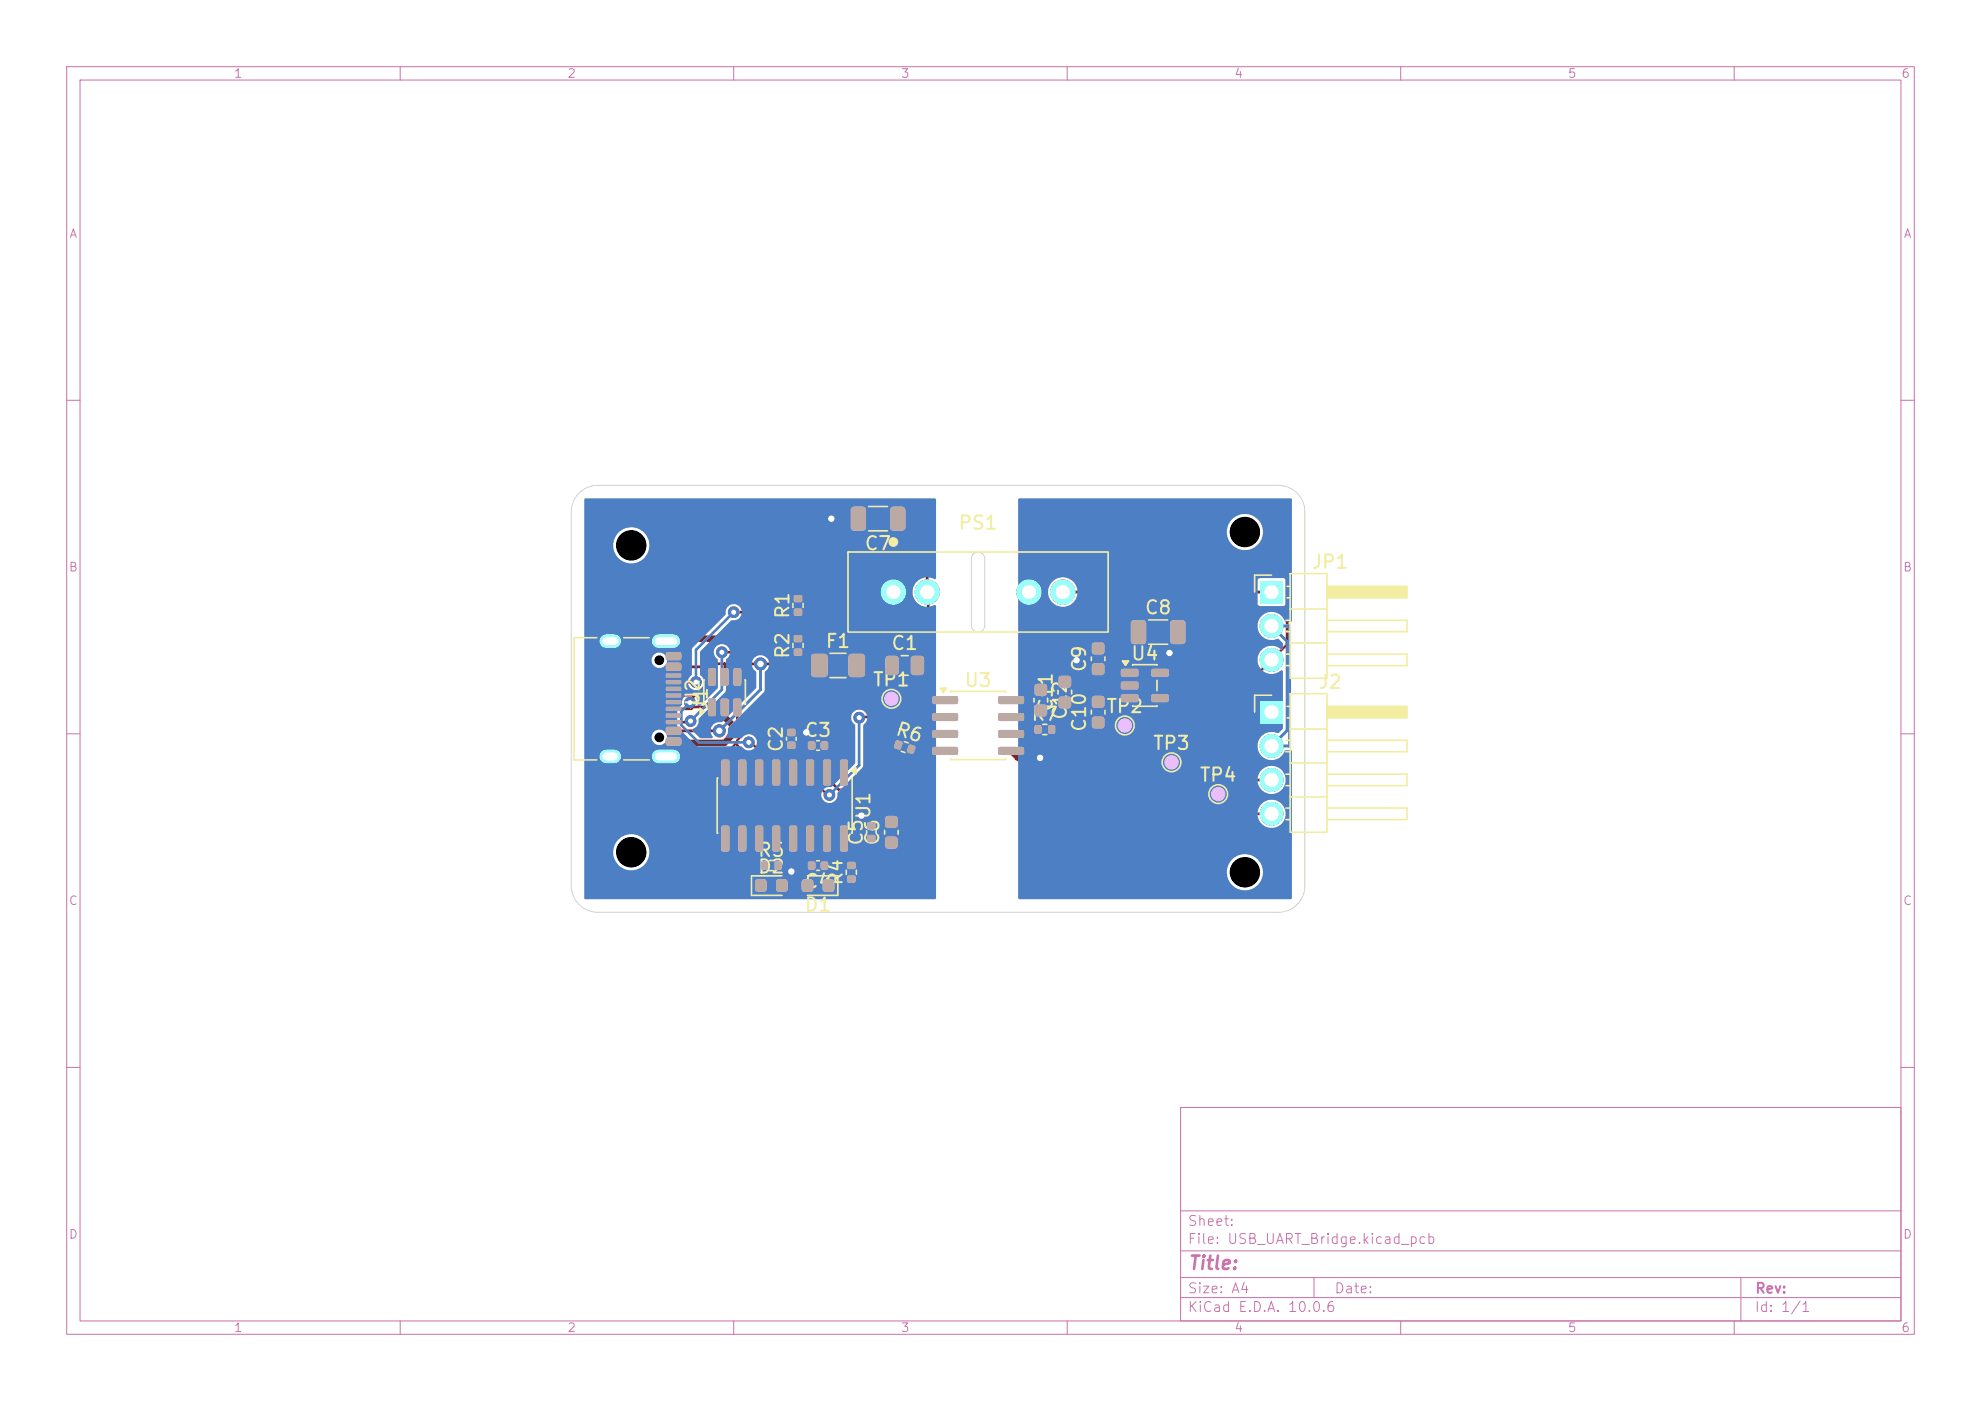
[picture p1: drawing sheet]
<svg xmlns="http://www.w3.org/2000/svg" width="297mm" height="210mm" viewBox="0 0 297 210" stroke-linecap="round" stroke-linejoin="round" font-family="sans-serif">
<defs><g id="words">
<g font-size="2" fill="#f2eda1">
<text x="129.5" y="83">C7</text>
<text x="143.5" y="79.9">PS1</text>
<text x="196.5" y="85.7">JP1</text>
<text x="118.8" y="92.9" transform="rotate(-90 118.8 92.9)">R1</text>
<text x="171.5" y="92.6">C8</text>
<text x="118.8" y="98.9" transform="rotate(-90 118.8 98.9)">R2</text>
<text x="123.6" y="97.6">F1</text>
<text x="133.5" y="97.9">C1</text>
<text x="163.3" y="100.9" transform="rotate(-90 163.3 100.9)">C9</text>
<text x="169.4" y="99.5">U4</text>
<text x="105.4" y="106" transform="rotate(-90 105.4 106)">U2</text>
<text x="106.6" y="106.7" transform="rotate(-90 106.6 106.7)">J1</text>
<text x="130.7" y="103.4">TP1</text>
<text x="144.4" y="103.5">U3</text>
<text x="158.3" y="106.9" transform="rotate(-90 158.3 106.9)">C11</text>
<text x="165.7" y="107.4">TP2</text>
<text x="197.5" y="103.7">J2</text>
<text x="117.8" y="112.9" transform="rotate(-90 117.8 112.9)">C2</text>
<text x="120.5" y="110.9">C3</text>
<text x="133.9" y="110.5" transform="rotate(18 133.9 110.5)">R6</text>
<text x="154.5" y="108.5">R7</text>
<text x="160.4" y="108.1" transform="rotate(-90 160.4 108.1)">C12</text>
<text x="163.3" y="109.9" transform="rotate(-90 163.3 109.9)">C10</text>
<text x="172.7" y="112.9">TP3</text>
<text x="179.7" y="117.6">TP4</text>
<text x="131" y="123" transform="rotate(-90 131 123)">U1</text>
<text x="113.5" y="131.4">D2</text>
<text x="113.5" y="128.9">R5</text>
<text x="129.8" y="126.9" transform="rotate(-90 129.8 126.9)">C5</text>
<text x="132.3" y="126.9" transform="rotate(-90 132.3 126.9)">C6</text>
<text x="120.5" y="133.6">C4</text>
<text x="120.5" y="137.1">D1</text>
<text x="126.8" y="132.9" transform="rotate(-90 126.8 132.9)">R4</text>
</g>
<text font-size="2" fill="#c872ab" x="178" y="190.8">Title:</text>
<g font-size="1.5" fill="#c872ab">
<text x="178" y="184.1">Sheet:</text>
<text x="178" y="186.8">File: USB_UART_Bridge.kicad_pcb</text>
<text x="178" y="197">KiCad E.D.A. 10.0.6</text>
<text x="178" y="194.2">Size: A4</text>
<text x="200" y="194.2">Date:</text>
<text x="263" y="197">Id: 1/1</text>
<text x="263" y="194.2">Rev:</text>
</g>
<g font-size="1.3" fill="#c872ab">
<text x="35" y="12">1</text>
<text x="85" y="12">2</text>
<text x="135" y="12">3</text>
<text x="185" y="12">4</text>
<text x="235" y="12">5</text>
<text x="285" y="12">6</text>
<text x="10.3" y="36">A</text>
<text x="285.3" y="36">A</text>
<text x="10.2" y="86">B</text>
<text x="285.2" y="86">B</text>
<text x="10.2" y="136">C</text>
<text x="285.2" y="136">C</text>
<text x="10.2" y="186">D</text>
<text x="285.2" y="186">D</text>
<text x="35" y="200">1</text>
<text x="85" y="200">2</text>
<text x="135" y="200">3</text>
<text x="185" y="200">4</text>
<text x="235" y="200">5</text>
<text x="285" y="200">6</text>
</g>
</g></defs>
<g fill="none" stroke="#c872ab" stroke-width=".15">
<path d="M10 10h277v190h-277zM12 12h273v186h-273zM60 10v2M110 10v2M160 10v2M210 10v2M260 10v2M10 60h2M285 60h2M10 110h2M285 110h2M10 160h2"/>
<path d="M177 166h108v32h-108zM285 160h2M60 198v2M110 198v2M160 198v2M177 194.5h108M177 191.5h108M177 187.5h108M177 181.5h108M197 191.5v3M210 198v2M260 198v2"/>
<path d="M261 191.5v6.5"/>
</g>
<circle cx="133.6" cy="104.8" r="1" fill="#c83434" stroke="#c83434" stroke-width=".15"/>
<g fill="#c83434">
<path d="M134.3 111.1l.3-.1 .7 .3-.2 .9-.2 .1-.7-.1-.1-.1z"/>
<path d="M136.3 111.7l.3-.1 .6 .3-.2 .9-.1 .2-.7-.2-.2-.1z"/>
</g>
<g fill="#c83434" stroke="#c83434" stroke-width=".15">
<circle cx="133.9" cy="88.8" r="1.8"/>
<circle cx="139" cy="88.8" r="1.8"/>
<circle cx="154.3" cy="88.8" r="1.8"/>
<circle cx="159.3" cy="88.8" r="1.8"/>
</g>
<g fill="#c83434">
<path d="M130.1 125.2h.2h.9l.1 .2-.1 .8-.2 .1-.9-.1-.1-.2z"/>
<path d="M130.1 123.3l.2-.1 .9 .1 .1 .2-.1 .8-.2 .1-.9-.1-.1-.2z"/>
<path d="M99.9 97.8h.2h1.8l.2 .3v.7l-.3 .2-1.8-.1-.2-.2z"/>
<path d="M99.9 99.4h.2h1.8l.2 .3v.7l-.3 .2-1.8-.1-.2-.2z"/>
<path d="M99.9 102h2.1h.1v.4l-.1 .2h-2l-.2-.2z"/>
<path d="M99.9 104h2.1h.1v.4l-.1 .2h-2l-.2-.2z"/>
<path d="M99.9 105h2.1h.1v.4l-.1 .2h-2l-.2-.2z"/>
<path d="M99.9 107h2.1h.1v.4l-.1 .2h-2l-.2-.2z"/>
<path d="M99.9 109h.2h1.8l.2 .3v.7l-.3 .2-1.8-.1-.2-.2z"/>
<path d="M99.9 110.6h.2h1.8l.2 .3v.7l-.3 .2-1.8-.1-.2-.2z"/>
<path d="M99.9 108h2.1h.1v.4l-.1 .2h-2l-.2-.2z"/>
<path d="M99.9 106h2.1h.1v.4l-.1 .2h-2l-.2-.2z"/>
<path d="M99.9 103h2.1h.1v.4l-.1 .2h-2l-.2-.2z"/>
<path d="M99.9 101h2.1h.1v.4l-.1 .2h-2l-.2-.2z"/>
</g>
<path d="M90.9 96.1h1.2M98.8 96.1h2.2M90.9 113.4h1.2M98.8 113.4h2.2" fill="none" stroke="#c83434" stroke-width="2"/>
<g fill="#c83434">
<path d="M168.1 100.3h.2h2.2l.2 .3v.7l-.3 .2-2.2-.1-.2-.2z"/>
<path d="M168.1 102.2h.2h2.2l.2 .3v.7l-.3 .2-2.2-.1-.2-.2z"/>
<path d="M168.1 104.1h.2h2.2l.2 .3v.7l-.3 .2-2.2-.1-.2-.2z"/>
<path d="M172.7 104.1h.2h2.2l.1 .3v.7l-.3 .2-2.1-.1-.2-.2z"/>
<path d="M172.7 100.3h.2h2.2l.1 .3v.7l-.3 .2-2.1-.1-.2-.2z"/>
</g>
<circle cx="175.6" cy="114.3" r="1" fill="#c83434" stroke="#c83434" stroke-width=".15"/>
<g fill="#c83434">
<path d="M139.8 104.4l.2-.1 3.5 .1 .1 .2v.8l-.3 .1h-3.4l-.2-.3z"/>
<path d="M139.8 107l.2-.1h3.5l.1 .3v.7l-.3 .2h-3.4l-.2-.3z"/>
<path d="M139.8 109.5l.2-.1h3.5l.1 .3v.7l-.3 .2h-3.4l-.2-.3z"/>
<path d="M139.8 112h.2h3.5l.1 .3v.7l-.3 .2-3.4-.1-.2-.2z"/>
<path d="M149.7 112h.2h3.5l.1 .3v.7l-.3 .2-3.4-.1-.2-.2z"/>
<path d="M149.7 109.5l.2-.1h3.5l.1 .3v.7l-.3 .2h-3.4l-.2-.3z"/>
<path d="M149.7 107l.2-.1h3.5l.1 .3v.7l-.3 .2h-3.4l-.2-.3z"/>
<path d="M149.7 104.4l.2-.1 3.5 .1 .1 .2v.8l-.3 .1h-3.4l-.2-.3z"/>
<path d="M113.3 131.9l.3-.1h.9a.44 .44 0 0 1 .4 .4v1.1a.44 .44 0 0 1-.4 .4h-.9a.44 .44 0 0 1-.4-.4v-1.1z"/>
<path d="M116.5 131.9l.3-.1h.9a.44 .44 0 0 1 .4 .4v1.1a.44 .44 0 0 1-.4 .4h-.9a.44 .44 0 0 1-.5-.4v-1.1z"/>
<path d="M114.2 129.2l.2-.1 .7 .1 .1 .2-.1 .9-.2 .1-.7-.1-.1-.2z"/>
<path d="M116.2 129.2l.2-.1 .7 .1 .1 .2-.1 .9-.2 .1-.7-.1-.1-.2z"/>
<path d="M119.1 91.3l.2-.1 .9 .1 .1 .2-.1 .7-.2 .1-.9-.1-.1-.2z"/>
<path d="M119.1 89.3l.2-.1 .9 .1 .1 .2-.1 .7-.2 .1-.9-.1-.1-.2z"/>
<path d="M133.6 76.1l.3-.1h1.3a.5 .5 0 0 1 .5 .5v2.6a.5 .5 0 0 1-.5 .5h-1.3a.5 .5 0 0 1-.5-.5v-2.6z"/>
<path d="M127.7 76.1l.3-.1h1.3a.5 .5 0 0 1 .5 .5v2.6a.5 .5 0 0 1-.5 .5h-1.3a.5 .5 0 0 1-.5-.5v-2.6z"/>
<path d="M163.8 99.5l.3-.1h1a.45 .45 0 0 1 .5 .5v.9a.45 .45 0 0 1-.5 .4h-1a.45 .45 0 0 1-.4-.4v-.9z"/>
<path d="M163.8 96.4l.3-.1h1a.45 .45 0 0 1 .5 .5v.9a.45 .45 0 0 1-.5 .4h-1a.45 .45 0 0 1-.4-.4v-.9z"/>
<path d="M119.1 97.3l.2-.1 .9 .1 .1 .2-.1 .7-.2 .1-.9-.1-.1-.2z"/>
<path d="M119.1 95.3l.2-.1 .9 .1 .1 .2-.1 .7-.2 .1-.9-.1-.1-.2z"/>
<path d="M121.2 111.2l.2-.1 .8 .1v.2v.9l-.2 .1-.8-.1-.1-.2z"/>
<path d="M123.1 111.2l.2-.1 .8 .1 .1 .2-.1 .9-.2 .1-.8-.1-.1-.2z"/>
<path d="M123.1 129.2l.2-.1 .8 .1 .1 .2-.1 .9-.2 .1-.8-.1-.1-.2z"/>
<path d="M121.2 129.2l.2-.1 .8 .1v.2v.9l-.2 .1-.8-.1-.1-.2z"/>
<path d="M127.1 131.3l.2-.1 .9 .1 .1 .2-.1 .7-.2 .1-.9-.1-.1-.2z"/>
<path d="M127.1 129.3l.2-.1 .9 .1 .1 .2-.1 .7-.2 .1-.9-.1-.1-.2z"/>
<path d="M188.9 105.1h3.4v3.4h-3.4z"/>
</g>
<g fill="#c83434" stroke="#c83434" stroke-width=".15">
<circle cx="190.6" cy="111.8" r="1.7"/>
<circle cx="190.6" cy="116.9" r="1.7"/>
<circle cx="190.6" cy="122" r="1.7"/>
</g>
<g fill="#c83434">
<path d="M106.2 104.8l.8-.1 .3 .2v2.2l-.1 .2-.8 .1-.2-.2-.1-2.2z"/>
<path d="M108.1 104.8l.8-.1 .3 .2v2.2l-.1 .2-.8 .1-.2-.2-.1-2.2z"/>
<path d="M110 104.8l.8-.1 .3 .2v2.2l-.1 .2-.8 .1-.2-.2-.1-2.2z"/>
<path d="M110 100.2h.8l.3 .1v2.2l-.1 .3h-.8l-.2-.2-.1-2.1z"/>
<path d="M108.1 100.2h.8l.3 .1v2.2l-.1 .3h-.8l-.2-.2-.1-2.1z"/>
<path d="M106.2 100.2h.8l.3 .1v2.2l-.1 .3h-.8l-.2-.2-.1-2.1z"/>
</g>
<g fill="#c83434" stroke="#c83434" stroke-width=".15">
<circle cx="168.6" cy="108.8" r="1"/>
<circle cx="182.6" cy="119" r="1"/>
</g>
<g fill="#c83434">
<path d="M132.9 98.4l.3-.1h1a.5 .5 0 0 1 .5 .5v1.9a.5 .5 0 0 1-.5 .5h-1a.5 .5 0 0 1-.5-.5v-1.9z"/>
<path d="M136.7 98.4l.3-.1h1a.5 .5 0 0 1 .5 .5v1.9a.5 .5 0 0 1-.5 .5h-1a.5 .5 0 0 1-.5-.5v-1.9z"/>
<path d="M132.8 125.5l.3-.1h1a.45 .45 0 0 1 .5 .5v.9a.45 .45 0 0 1-.5 .4h-1a.45 .45 0 0 1-.4-.4v-.9z"/>
<path d="M132.8 122.4l.3-.1h1a.45 .45 0 0 1 .5 .5v.9a.45 .45 0 0 1-.5 .4h-1a.45 .45 0 0 1-.4-.4v-.9z"/>
<path d="M188.9 87.1h3.4v3.4h-3.4z"/>
</g>
<g fill="#c83434" stroke="#c83434" stroke-width=".15">
<circle cx="190.6" cy="93.8" r="1.7"/>
<circle cx="190.6" cy="98.9" r="1.7"/>
</g>
<g fill="#c83434">
<path d="M163.8 107.5l.3-.1h1a.45 .45 0 0 1 .5 .5v.9a.45 .45 0 0 1-.5 .4h-1a.45 .45 0 0 1-.4-.4v-.9z"/>
<path d="M163.8 104.4l.3-.1h1a.45 .45 0 0 1 .5 .5v.9a.45 .45 0 0 1-.5 .4h-1a.45 .45 0 0 1-.4-.4v-.9z"/>
<path d="M169.7 93.1l.3-.1h1.3a.5 .5 0 0 1 .5 .5v2.6a.5 .5 0 0 1-.5 .5h-1.3a.5 .5 0 0 1-.5-.5v-2.6z"/>
<path d="M175.6 93.1l.3-.1h1.3a.5 .5 0 0 1 .5 .5v2.6a.5 .5 0 0 1-.5 .5h-1.3a.5 .5 0 0 1-.5-.5v-2.6z"/>
<path d="M158.8 104.5l.3-.1h1a.45 .45 0 0 1 .5 .5v.9a.45 .45 0 0 1-.5 .4h-1a.45 .45 0 0 1-.4-.4v-.9z"/>
<path d="M158.8 101.4l.3-.1h1a.45 .45 0 0 1 .5 .5v.9a.45 .45 0 0 1-.5 .4h-1a.45 .45 0 0 1-.4-.4v-.9z"/>
<path d="M123.5 131.9l.3-.1h.9a.44 .44 0 0 1 .4 .4v1.1a.44 .44 0 0 1-.4 .4h-.9a.44 .44 0 0 1-.5-.4v-1.1z"/>
<path d="M120.3 131.9l.3-.1h.9a.44 .44 0 0 1 .4 .4v1.1a.44 .44 0 0 1-.4 .4h-.9a.44 .44 0 0 1-.4-.4v-1.1z"/>
<path d="M121.7 98.1l.4-.1h1.5a.5 .5 0 0 1 .5 .5v2.5a.5 .5 0 0 1-.5 .5h-1.5a.5 .5 0 0 1-.5-.5v-2.5z"/>
<path d="M127.3 98.1l.4-.1h1.5a.5 .5 0 0 1 .5 .5v2.5a.5 .5 0 0 1-.5 .5h-1.5a.5 .5 0 0 1-.5-.5v-2.5z"/>
<path d="M126 113.9h.8l.3 .1v3.5l-.2 .2-.7 .1-.2-.2-.1-3.4z"/>
<path d="M123.5 113.9h.8l.3 .1v3.5l-.2 .2-.7 .1-.3-.2v-3.4z"/>
<path d="M120.9 113.9h.9l.2 .1 .1 3.5-.2 .2-.7 .1-.3-.2v-3.4z"/>
<path d="M118.4 113.9h.8l.3 .1v3.5l-.2 .2-.7 .1-.3-.2v-3.4z"/>
<path d="M115.9 113.9h.8l.2 .1 .1 3.5-.2 .2-.7 .1-.3-.2v-3.4z"/>
<path d="M113.3 113.9h.8l.3 .1v3.5l-.2 .2-.7 .1-.2-.2-.1-3.4z"/>
<path d="M110.8 113.9h.8l.3 .1v3.5l-.2 .2-.7 .1-.3-.2v-3.4z"/>
<path d="M108.2 113.9h.9l.2 .1 .1 3.5-.2 .2-.7 .1-.3-.2v-3.4z"/>
<path d="M108.2 123.8h.9l.2 .1 .1 3.5-.2 .2-.7 .1-.3-.2v-3.4z"/>
<path d="M110.8 123.8h.8l.3 .1v3.5l-.2 .2-.7 .1-.3-.2v-3.4z"/>
<path d="M113.3 123.8h.8l.3 .1v3.5l-.2 .2-.7 .1-.2-.2-.1-3.4z"/>
<path d="M115.9 123.8h.8l.2 .1 .1 3.5-.2 .2-.7 .1-.3-.2v-3.4z"/>
<path d="M118.4 123.8h.8l.3 .1v3.5l-.2 .2-.7 .1-.3-.2v-3.4z"/>
<path d="M120.9 123.8h.9l.2 .1 .1 3.5-.2 .2-.7 .1-.3-.2v-3.4z"/>
<path d="M123.5 123.8h.8l.3 .1v3.5l-.2 .2-.7 .1-.3-.2v-3.4z"/>
<path d="M126 123.8h.8l.3 .1v3.5l-.2 .2-.7 .1-.2-.2-.1-3.4z"/>
<path d="M155.2 108.8l.2-.1 .7 .1 .1 .2-.1 .9-.2 .1-.7-.1-.1-.2z"/>
<path d="M157.2 108.8l.2-.1 .7 .1 .1 .2-.1 .9-.2 .1-.7-.1-.1-.2z"/>
<path d="M118.1 111.2h.2h.9l.1 .2-.1 .8-.2 .1-.9-.1-.1-.2z"/>
<path d="M118.1 109.3l.2-.1 .9 .1 .1 .2-.1 .8-.2 .1-.9-.1-.1-.2z"/>
<path d="M155.2 102.6l.3-.1h1a.45 .45 0 0 1 .5 .5v.9a.45 .45 0 0 1-.5 .4h-1a.45 .45 0 0 1-.4-.4v-.9z"/>
<path d="M155.2 105.7l.3-.1h1a.45 .45 0 0 1 .5 .5v.9a.45 .45 0 0 1-.5 .4h-1a.45 .45 0 0 1-.4-.4v-.9z"/>
</g>
<g fill="#c83434" stroke="#c83434" stroke-width=".15">
<circle cx="118.7" cy="130.6" r=".9"/>
<circle cx="129.2" cy="122.3" r=".9"/>
<circle cx="124.6" cy="77.8" r=".9"/>
<circle cx="120.9" cy="109.8" r=".9"/>
<circle cx="161.4" cy="99" r=".9"/>
<circle cx="155.9" cy="113.6" r=".9"/>
<circle cx="175.3" cy="97.9" r=".9"/>
<circle cx="107.8" cy="109.6" r=".9"/>
<circle cx="114" cy="99.5" r=".9"/>
<circle cx="104.3" cy="102.3" r=".8"/>
<circle cx="110" cy="91.8" r=".8"/>
<circle cx="103.4" cy="105.3" r=".8"/>
<circle cx="112.3" cy="111.3" r=".8"/>
<circle cx="108.2" cy="97.8" r=".8"/>
<circle cx="103.5" cy="108.1" r=".8"/>
<circle cx="124.3" cy="119.2" r=".8"/>
<circle cx="128.8" cy="107.6" r=".8"/>
</g>
<g fill="none" stroke="#c83434" stroke-width=".44">
<path d="M134.6 77.8l4.4 4.4v6.6l.2 .1v12.3l-.7 .7h-4.8M108.6 99.5h-3l-.5 .5h-4.1M108.6 99.5v2M108.6 99.5h.1M108.6 99.5h14l.2 .3M128.4 99.8h5.3v2.1M159.3 88.8h5.4l6 6h-1.3v6.1h.7M162.6 95.6l-5.8-5.8v-2.1l1.5-1.4h34.3l.4 .4v9.9l-4.3 4.3h-14.8M162.6 95.6h2.9l.7 .7v2.4l-1.6 1.6M162.6 95.6l-6.6 6.6v1.5M190.6 88.8h-13.9l-6.6 6.5v5.6M101 109.6h6.8"/>
<path d="M111.3 115.8v.8l1.8 1.8h4.5M117.6 118.4l3.2 3.1h2.4l3.3 3.4v.8M118.9 111.8v4.7l4.2 4.2h2.1l5 5h.4v.6M133.7 101.9l-.1 .1v2.8h-13.1l-4.2 4.1v3.4l1.3 1.3v4.8M141.7 104.9h-5.1l-1.5 1.5h-4.8l-.3-.3h-9.6l-3.1 3.1v1.2l1.4 1.4h3M156 103.7l-1.2 1.2h-3.2M156 103.7h2.1l1.5 1.6M170.1 100.9l1.3 1.2v1.3l-1.2 1.3h-.8M176 100.9v4.3l-3.5 3.6h-7.4l-.5-.5M114.6 129.8l-.5 .5v2.5M124 125.7v3.7l-2.9 2.9v.5h-3.9M130.6 126.3l-2 2.1h-4.6"/>
<path d="M130.6 126.3h3"/>
</g>
<g fill="none" stroke="#c83434" stroke-width=".4">
<path d="M108.2 97.8h11.4M110 91.8h9.6M101 102.3h3.3M101 103.3h-1.4l-.5 .4v1.6M103.4 105.3h.6M103.5 108.1l-.1 .2h-2.4M104 106h2.7M104 104.3v1.7M104 106l-.3 .3h-2.7M106.7 101.5v.3l-2.4 2.5h-3.3M108.8 115.8l1.2 1.3v14.1l3.2 3.1h13.8l2-1.9v-1.4l-1.4-1.3M110.3 111.5l3.5 3.5v.8"/>
<path d="M110.5 101.5v6.4l.4 .3v2.4l-.4 .4v.3l-1.1 1.2h-2.2l-2.6 2.6h-14.2l-1.2-1.2v-1.1l7.5-7.5h4.3M112.3 111.3h.3l3.8 3.8v.7M121.5 115.8v.8l2.6 2.6h.2M134.7 111.7l-6.7 6.7h-2.2l-1.8-1.8v-.8M141.7 110h-2.8l-2.3 2.3M141.7 107.5h-12.8l-.1 .1M151.6 110h1.5l1.7 1.6h18.2l2.6 2.7v.1l7.6 7.6h7.4M151.6 107.5h2.2l1.8 1.9M157.7 109.4l1.2 1.2h15.6l8.3 8.3M190.6 116.9h-5.8l-2.2 2.1M127.6 131.8l-.9 1h-2.5"/>
</g>
<g fill="none" stroke="#c83434" stroke-width="1">
<path d="M124.6 77.8h4.1v10.5M99.9 96.1l1.1 1.1v1.2M119.6 89.7l1.5-1.4h12.4l.4 .5-.4 .4v6.5M133.5 95.7h-30.3l-.3 .4h-11.4M133.5 95.7l4 4.1M161.4 99l.1 .1M164.6 97.2h-1.2l-3.8 3.8v1.2h2l3 3M176.6 94.8l-1.3 1.2v1.9M101 111.2v1.1l-1.1 1.1h-8.4M108.6 106v1.5l1.2 1.2v1.5l-1.2 1.2h-7.6M118.6 109.8h3.5l1.5 1.5v.5l2.9 2.9v1.1M141.7 112.6h-2.9l-9.6 9.7 1.5 1.5"/>
<path d="M151.6 112.6l1 1h3.3M169.4 102.8h-2.3l-4.4 4.3h-6.1l-.6-.6M116.7 129.8l.9 .8h3.2l.9-.8M133.6 123.2h-2.4l-.6 .6"/>
</g>
<path d="M165.2 101.7l.7-.4h6.1l.7 .5h2.4l.2 .1v1.6l-.1 .2h-2.5a.69 .69 0 0 0-.5 .6v.7a.68 .68 0 0 0 .6 .7h1.4l.2 .2-2.2 2.2h-2.3a1.46 1.46 0 0 0-2.6 0h-1.2a1.16 1.16 0 0 0-.9-1.1v-.4a1.06 1.06 0 0 0 .8-1.4l1.5-1.5 3 .1a.68 .68 0 0 0 .6-.7v-.9l-.3-.3-.2-.1-2.3-.1-1.6 .2-1.2 1.2h-.3l-.1-.2z" fill="#c83434"/>
<g fill="#4d7fc4" stroke="#4d7fc4" stroke-width=".15">
<circle cx="133.9" cy="88.8" r="1.8"/>
<circle cx="139" cy="88.8" r="1.8"/>
<circle cx="154.3" cy="88.8" r="1.8"/>
<circle cx="159.3" cy="88.8" r="1.8"/>
</g>
<path d="M90.9 96.1h1.2M98.8 96.1h2.2M90.9 113.4h1.2M98.8 113.4h2.2" fill="none" stroke="#4d7fc4" stroke-width="2"/>
<path d="M188.9 105.1h3.4v3.4h-3.4z" fill="#4d7fc4"/>
<g fill="#4d7fc4" stroke="#4d7fc4" stroke-width=".15">
<circle cx="190.6" cy="111.8" r="1.7"/>
<circle cx="190.6" cy="116.9" r="1.7"/>
<circle cx="190.6" cy="122" r="1.7"/>
</g>
<path d="M188.9 87.1h3.4v3.4h-3.4z" fill="#4d7fc4"/>
<g fill="#4d7fc4" stroke="#4d7fc4" stroke-width=".15">
<circle cx="190.6" cy="93.8" r="1.7"/>
<circle cx="190.6" cy="98.9" r="1.7"/>
<circle cx="118.7" cy="130.6" r=".9"/>
<circle cx="129.2" cy="122.3" r=".9"/>
<circle cx="124.6" cy="77.8" r=".9"/>
<circle cx="120.9" cy="109.8" r=".9"/>
<circle cx="161.4" cy="99" r=".9"/>
<circle cx="155.9" cy="113.6" r=".9"/>
<circle cx="175.3" cy="97.9" r=".9"/>
<circle cx="107.8" cy="109.6" r=".9"/>
<circle cx="114" cy="99.5" r=".9"/>
<circle cx="104.3" cy="102.3" r=".8"/>
<circle cx="110" cy="91.8" r=".8"/>
<circle cx="103.4" cy="105.3" r=".8"/>
<circle cx="112.3" cy="111.3" r=".8"/>
<circle cx="108.2" cy="97.8" r=".8"/>
<circle cx="103.5" cy="108.1" r=".8"/>
<circle cx="124.3" cy="119.2" r=".8"/>
<circle cx="128.8" cy="107.6" r=".8"/>
</g>
<path d="M91.5 96.1v17.3M154.3 88.8v3l7.1 7.2v9.1l-5.5 5.5M175.3 97.9v8.9M99.9 113.4h17.2M117.1 113.4v7.3l1.6 1.6M120.9 109.8h-.2l-3.6 3.6M161.4 106.8h29.2M118.7 122.3v8.3M118.7 122.3h10.5" fill="none" stroke="#4d7fc4" stroke-width="1"/>
<path d="M114 99.5v3.9l-6.2 6.2M190.6 93.8h2.7v18h-2.7l2.4-2.3v-13.3z" fill="none" stroke="#4d7fc4" stroke-width=".44"/>
<path d="M108.2 97.8v5.6l-4.7 4.7M110 91.8l-5.7 5.6v4.9M103.4 105.3l-1.3 1.3v2.1l2.6 2.6h7.6M128.8 107.6v7.1l-4.5 4.5" fill="none" stroke="#4d7fc4" stroke-width=".4"/>
<g fill="#4d7fc4">
<path d="M152.7 74.8l.1-.1h40.8l.1 .2v18.1l-.1 .2h-.9a2.13 2.13 0 0 0-2.8-1.3 2.13 2.13 0 0 0-1.2 2.8 2.13 2.13 0 0 0 2.9 1l.7 .8v.7l-.1 .2a2.75 2.75 0 0 0-2.6-.4 2.12 2.12 0 0 0-.7 3.2 2.12 2.12 0 0 0 3.2 .3l.2 .2v8.5l-.7 .7a2.13 2.13 0 0 0-2.9 1.1 2.13 2.13 0 0 0 1.2 2.8 2.13 2.13 0 0 0 2.8-1.3h.9l.1 .1v22l-.1 .2h-40.8l-.2-.2v-4.1h31.3a2.71 2.71 0 0 0 3.8 2.8 2.71 2.71 0 0 0 .7-4.6 2.71 2.71 0 0 0-4.4 1.4l-.1 .4h-31.3v-8.7h35.9a2.11 2.11 0 0 0 2.9 2.2 2.11 2.11 0 0 0 .7-3.6 2.11 2.11 0 0 0-3.5 1l-.1 .4h-35.9v-5.1h35.9a2.11 2.11 0 0 0 2.9 2.2 2.11 2.11 0 0 0 .7-3.5 2.11 2.11 0 0 0-3.5 .9l-.1 .4h-35.9v-28.1h4.5a2.21 2.21 0 0 0 3.1 2.2 2.21 2.21 0 0 0 .5-3.8h27.8v3.5l.2 .2 .2 .2h3.5l.2-.2 .1-.2v-3.5l-.1-.2-.2-.2h-3.5l-.2 .2-.2 .2h-27.8a2.2 2.2 0 0 0-3.6 1.6h-4.5v-9.1h31.3a2.71 2.71 0 0 0 3.8 2.8 2.71 2.71 0 0 0 .7-4.6 2.71 2.71 0 0 0-4.4 1.4l-.1 .4h-31.3z"/>
<path d="M87.6 74.8l.2-.1h52.3l.2 .2v11.7l-.2 .2a2.22 2.22 0 0 0-3.3 2 2.22 2.22 0 0 0 3.4 1.9l.1 .2v43.8l-.2 .1h-52.4l-.1-.2v-7.1h4.3v.5a2.71 2.71 0 0 0 4.2 2.1 2.71 2.71 0 0 0 0-4.7 2.71 2.71 0 0 0-4.2 2.1h-4.3v-8.5h35.5v.3a1.22 1.22 0 0 0 1.5 1 1.22 1.22 0 0 0 .9-1.5l3.9-3.9 .1-6.3a1.22 1.22 0 0 0 .2-1.8 1.22 1.22 0 0 0-1.9 0 1.22 1.22 0 0 0 .4 1.9v5.8l-3.6 3.5a1.23 1.23 0 0 0-1.5 1h-35.5v-8.6h10.1v.3a1.16 1.16 0 0 0 1.8 .8 1.16 1.16 0 0 0 0-1.9 1.16 1.16 0 0 0-1.8 .8h-10.1v-3.8h13.9l.1 2.3 2.9 2.9 6.6 .1a1.32 1.32 0 0 0 2.3-.2 1.23 1.23 0 0 0-.6-1.5 1.23 1.23 0 0 0-1.6 .5h-2.2l-.2-.2a2.44 2.44 0 0 0 .4-1.4l5.3-5.3 .1-.3 .1-2.8a1.32 1.32 0 0 0 .3-2 1.32 1.32 0 0 0-2.1 0 1.32 1.32 0 0 0 .5 2v2.5l-5.2 5.1a1.35 1.35 0 0 0-1.5 .6 1.35 1.35 0 0 0 .2 1.6l-.2 .2-1.8-.1-1.1-1 .1-.4a1.39 1.39 0 0 0 .9-1.5l4-4.1v-4.7a1.32 1.32 0 0 0-.1-2.2 1.23 1.23 0 0 0-1.6 .5 1.23 1.23 0 0 0 .5 1.6v4.4l-2.7 2.6h-.3a1.24 1.24 0 0 0-1.1-1.7 1.24 1.24 0 0 0-1.3 1.5l-.5 .7-.2 .3h-13.9v-4.5h15.5a1.22 1.22 0 0 0 1.8 1.2 1.22 1.22 0 0 0 .1-2.1v-3.6l4.7-4.6a1.22 1.22 0 0 0 1.5-1.2 1.22 1.22 0 0 0-1.4-1.2 1.22 1.22 0 0 0-1 1.5l-5 5.1-.1 3.9-.3 .4-.3 .6h-15.5v-3.3h10.1a1.16 1.16 0 0 0 1.5 1.3 1.16 1.16 0 0 0 .5-1.9 1.16 1.16 0 0 0-1.9 .3l-.1 .3h-10.1v-17.3h4.3a2.71 2.71 0 0 0 3.8 2.8 2.71 2.71 0 0 0 .7-4.6 2.71 2.71 0 0 0-4.4 1.4l-.1 .4h-4.3z"/>
</g>
<path d="M86.8 73.9a4 4 0 0 1 2.8-1.1h102a4 4 0 0 1 4 4v56a4 4 0 0 1-4 4h-102a4 4 0 0 1-4-4v-56a4 4 0 0 1 1.2-2.9zM145.9 83a1 1 0 0 1 1.1-.2 1 1 0 0 1 .6 1v10a1 1 0 0 1-1 1 1 1 0 0 1-1-1v-10l.1-.5z" fill="none" stroke="#d0d2cd" stroke-width=".15"/>
<g fill="none" stroke="#f2eda1" stroke-width=".24">
<path d="M89.5 95.6h-3.4v18.3h3.4M93.5 95.6h3.8M127.1 82.8h39v12h-39zM168.3 99.1h.9l-.5 .6zM169.8 99.7v-.1h3.7v.1M93.5 113.9h3.8M135.1 112.6l.6 .2M135.6 111.2l.6 .2M169.8 105.8v.1h3.7v-.1M173.5 102v1.5M129.9 124.5v.5M131.4 124.5v.5"/>
<circle cx="133.6" cy="104.8" r="1.4"/>
</g>
<circle cx="133.9" cy="81.3" r=".65" fill="#f2eda1" stroke="#f2eda1" stroke-width=".15"/>
<path d="M168.3 99.1h.9l-.5 .6z" fill="#f2eda1"/>
<g fill="none" stroke="#f2eda1" stroke-width=".24">
<path d="M141 103.2h.9l-.5 .6zM142.5 103.8v-.2h8.3v.2M142.5 113.7v.2h8.3v-.2"/>
<circle cx="175.6" cy="114.3" r="1.4"/>
</g>
<path d="M141 103.2h.9l-.5 .6z" fill="#f2eda1"/>
<g fill="none" stroke="#f2eda1" stroke-width=".24">
<path d="M130.2 75.9h2.9M130.2 79.6h2.9M118.9 90.4v.7M118.9 96.4v.7M120.4 90.4v.7M120.4 96.4v.7M163.6 98.5v.5M165.7 98.5v.5M105 106.2l.6 .5-.6 .4zM105.6 101.9h-.1v3.7h.1M111.7 101.9h.1v3.7h-.1M122.4 111h.5"/>
<path d="M122.4 112.5h.5M190.6 104.2h-2.5v2.6M192.8 111h.6M192.8 112.7h.6M192.8 116.1h.6M192.8 117.8h.6M193 105.9h.4M193 107.6h.4M193.4 104h5.5v20.8h-5.5zM193.4 109.3h5.5M193.4 114.4h5.5M193.4 119.5h5.5"/>
<path d="M198.9 111h12v1.7h-12M198.9 116.1h12v1.7h-12M115.3 129h.6M115.3 130.5h.6M117.2 131.3h-4.5v2.9h4.5M122.4 129h.5M122.4 130.5h.5M126.9 130.4v.7M128.4 130.4v.7M192.8 121.1h.6M192.8 122.9h.6M198.9 121.1h12v1.8h-12"/>
</g>
<path d="M198.9 105.9h12v1.7h-12z" fill="#f2eda1" stroke="#f2eda1" stroke-width=".24"/>
<path d="M105 106.2l.6 .5-.6 .4z" fill="#f2eda1"/>
<g fill="none" stroke="#f2eda1" stroke-width=".24">
<path d="M124.4 97.9h2.4M135.1 98.3h1.1M172.2 92.9h2.9M172.2 96.6h2.9M190.6 86.2h-2.5v2.6M192.8 93h.6M192.8 94.7h.6M192.8 98.1h.6M192.8 99.8h.6M193 87.9h.4M193 89.6h.4M193.4 86h5.5v15.7h-5.5z"/>
<path d="M193.4 91.3h5.5M193.4 96.4h5.5M198.9 93h12v1.7h-12M198.9 98.1h12v1.7h-12M107.6 116.6h-.1v8.3h.1M124.4 101.6h2.4M127.7 116.6h.1v8.3h-.1M127.7 115.6l.6-.5v.9zM135.1 101.2h1.1M158.6 103.5v.5M160.7 103.5v.5M163.6 106.5v.5"/>
<path d="M165.7 106.5v.5M121 131.3h4.6v2.9h-4.6M132.6 124.5v.5M134.7 124.5v.5"/>
<circle cx="168.6" cy="108.8" r="1.4"/>
<circle cx="182.6" cy="119" r="1.4"/>
</g>
<path d="M198.9 87.9h12v1.7h-12z" fill="#f2eda1" stroke="#f2eda1" stroke-width=".24"/>
<path d="M127.7 115.6l.6-.5v.9z" fill="#f2eda1"/>
<path d="M117.9 110.5v.5M119.4 110.5v.5M155 104.7v.5M156.3 108.6h.6M156.3 110.1h.6M157.1 104.7v.5" fill="none" stroke="#f2eda1" stroke-width=".24"/>
<circle cx="133.6" cy="104.8" r="1" fill="#efc1ff" stroke="#efc1ff" stroke-width=".15"/>
<g fill="#efc1ff">
<path d="M134.3 111.1l.3-.1 .7 .3-.2 .9-.2 .1-.7-.1-.1-.1z"/>
<path d="M136.3 111.7l.3-.1 .6 .3-.2 .9-.1 .2-.7-.2-.2-.1z"/>
</g>
<g fill="#efc1ff" stroke="#efc1ff" stroke-width=".15">
<circle cx="133.9" cy="88.8" r="1.8"/>
<circle cx="139" cy="88.8" r="1.8"/>
<circle cx="154.3" cy="88.8" r="1.8"/>
<circle cx="159.3" cy="88.8" r="1.8"/>
</g>
<g fill="#efc1ff">
<path d="M130.1 125.2h.2h.9l.1 .2-.1 .8-.2 .1-.9-.1-.1-.2z"/>
<path d="M130.1 123.3l.2-.1 .9 .1 .1 .2-.1 .8-.2 .1-.9-.1-.1-.2z"/>
</g>
<g fill="#efc1ff" stroke="#efc1ff" stroke-width=".15">
<circle cx="98.9" cy="99" r=".65"/>
<circle cx="98.9" cy="110.5" r=".65"/>
</g>
<g fill="#efc1ff">
<path d="M99.9 97.8h.2h1.8l.2 .3v.7l-.3 .2-1.8-.1-.2-.2z"/>
<path d="M99.9 99.4h.2h1.8l.2 .3v.7l-.3 .2-1.8-.1-.2-.2z"/>
<path d="M99.9 102h2.1h.1v.4l-.1 .2h-2l-.2-.2z"/>
<path d="M99.9 104h2.1h.1v.4l-.1 .2h-2l-.2-.2z"/>
<path d="M99.9 105h2.1h.1v.4l-.1 .2h-2l-.2-.2z"/>
<path d="M99.9 107h2.1h.1v.4l-.1 .2h-2l-.2-.2z"/>
<path d="M99.9 109h.2h1.8l.2 .3v.7l-.3 .2-1.8-.1-.2-.2z"/>
<path d="M99.9 110.6h.2h1.8l.2 .3v.7l-.3 .2-1.8-.1-.2-.2z"/>
<path d="M99.9 108h2.1h.1v.4l-.1 .2h-2l-.2-.2z"/>
<path d="M99.9 106h2.1h.1v.4l-.1 .2h-2l-.2-.2z"/>
<path d="M99.9 103h2.1h.1v.4l-.1 .2h-2l-.2-.2z"/>
<path d="M99.9 101h2.1h.1v.4l-.1 .2h-2l-.2-.2z"/>
</g>
<path d="M90.9 96.1h1.2M98.8 96.1h2.2M90.9 113.4h1.2M98.8 113.4h2.2" fill="none" stroke="#efc1ff" stroke-width="2"/>
<g fill="#efc1ff">
<path d="M168.1 100.3h.2h2.2l.2 .3v.7l-.3 .2-2.2-.1-.2-.2z"/>
<path d="M168.1 102.2h.2h2.2l.2 .3v.7l-.3 .2-2.2-.1-.2-.2z"/>
<path d="M168.1 104.1h.2h2.2l.2 .3v.7l-.3 .2-2.2-.1-.2-.2z"/>
<path d="M172.7 104.1h.2h2.2l.1 .3v.7l-.3 .2-2.1-.1-.2-.2z"/>
<path d="M172.7 100.3h.2h2.2l.1 .3v.7l-.3 .2-2.1-.1-.2-.2z"/>
</g>
<g fill="#efc1ff" stroke="#efc1ff" stroke-width=".15">
<circle cx="175.6" cy="114.3" r="1"/>
<circle cx="94.6" cy="127.8" r="2.2"/>
</g>
<g fill="#efc1ff">
<path d="M139.8 104.4l.2-.1 3.5 .1 .1 .2v.8l-.3 .1h-3.4l-.2-.3z"/>
<path d="M139.8 107l.2-.1h3.5l.1 .3v.7l-.3 .2h-3.4l-.2-.3z"/>
<path d="M139.8 109.5l.2-.1h3.5l.1 .3v.7l-.3 .2h-3.4l-.2-.3z"/>
<path d="M139.8 112h.2h3.5l.1 .3v.7l-.3 .2-3.4-.1-.2-.2z"/>
<path d="M149.7 112h.2h3.5l.1 .3v.7l-.3 .2-3.4-.1-.2-.2z"/>
<path d="M149.7 109.5l.2-.1h3.5l.1 .3v.7l-.3 .2h-3.4l-.2-.3z"/>
<path d="M149.7 107l.2-.1h3.5l.1 .3v.7l-.3 .2h-3.4l-.2-.3z"/>
<path d="M149.7 104.4l.2-.1 3.5 .1 .1 .2v.8l-.3 .1h-3.4l-.2-.3z"/>
<path d="M113.3 131.9l.3-.1h.9a.44 .44 0 0 1 .4 .4v1.1a.44 .44 0 0 1-.4 .4h-.9a.44 .44 0 0 1-.4-.4v-1.1z"/>
<path d="M116.5 131.9l.3-.1h.9a.44 .44 0 0 1 .4 .4v1.1a.44 .44 0 0 1-.4 .4h-.9a.44 .44 0 0 1-.5-.4v-1.1z"/>
<path d="M114.2 129.2l.2-.1 .7 .1 .1 .2-.1 .9-.2 .1-.7-.1-.1-.2z"/>
<path d="M116.2 129.2l.2-.1 .7 .1 .1 .2-.1 .9-.2 .1-.7-.1-.1-.2z"/>
<path d="M119.1 91.3l.2-.1 .9 .1 .1 .2-.1 .7-.2 .1-.9-.1-.1-.2z"/>
<path d="M119.1 89.3l.2-.1 .9 .1 .1 .2-.1 .7-.2 .1-.9-.1-.1-.2z"/>
<path d="M133.6 76.1l.3-.1h1.3a.5 .5 0 0 1 .5 .5v2.6a.5 .5 0 0 1-.5 .5h-1.3a.5 .5 0 0 1-.5-.5v-2.6z"/>
<path d="M127.7 76.1l.3-.1h1.3a.5 .5 0 0 1 .5 .5v2.6a.5 .5 0 0 1-.5 .5h-1.3a.5 .5 0 0 1-.5-.5v-2.6z"/>
<path d="M163.8 99.5l.3-.1h1a.45 .45 0 0 1 .5 .5v.9a.45 .45 0 0 1-.5 .4h-1a.45 .45 0 0 1-.4-.4v-.9z"/>
<path d="M163.8 96.4l.3-.1h1a.45 .45 0 0 1 .5 .5v.9a.45 .45 0 0 1-.5 .4h-1a.45 .45 0 0 1-.4-.4v-.9z"/>
<path d="M119.1 97.3l.2-.1 .9 .1 .1 .2-.1 .7-.2 .1-.9-.1-.1-.2z"/>
<path d="M119.1 95.3l.2-.1 .9 .1 .1 .2-.1 .7-.2 .1-.9-.1-.1-.2z"/>
<path d="M121.2 111.2l.2-.1 .8 .1v.2v.9l-.2 .1-.8-.1-.1-.2z"/>
<path d="M123.1 111.2l.2-.1 .8 .1 .1 .2-.1 .9-.2 .1-.8-.1-.1-.2z"/>
<path d="M123.1 129.2l.2-.1 .8 .1 .1 .2-.1 .9-.2 .1-.8-.1-.1-.2z"/>
<path d="M121.2 129.2l.2-.1 .8 .1v.2v.9l-.2 .1-.8-.1-.1-.2z"/>
<path d="M127.1 131.3l.2-.1 .9 .1 .1 .2-.1 .7-.2 .1-.9-.1-.1-.2z"/>
<path d="M127.1 129.3l.2-.1 .9 .1 .1 .2-.1 .7-.2 .1-.9-.1-.1-.2z"/>
<path d="M188.9 105.1h3.4v3.4h-3.4z"/>
</g>
<g fill="#efc1ff" stroke="#efc1ff" stroke-width=".15">
<circle cx="190.6" cy="111.8" r="1.7"/>
<circle cx="190.6" cy="116.9" r="1.7"/>
<circle cx="190.6" cy="122" r="1.7"/>
</g>
<g fill="#efc1ff">
<path d="M106.2 104.8l.8-.1 .3 .2v2.2l-.1 .2-.8 .1-.2-.2-.1-2.2z"/>
<path d="M108.1 104.8l.8-.1 .3 .2v2.2l-.1 .2-.8 .1-.2-.2-.1-2.2z"/>
<path d="M110 104.8l.8-.1 .3 .2v2.2l-.1 .2-.8 .1-.2-.2-.1-2.2z"/>
<path d="M110 100.2h.8l.3 .1v2.2l-.1 .3h-.8l-.2-.2-.1-2.1z"/>
<path d="M108.1 100.2h.8l.3 .1v2.2l-.1 .3h-.8l-.2-.2-.1-2.1z"/>
<path d="M106.2 100.2h.8l.3 .1v2.2l-.1 .3h-.8l-.2-.2-.1-2.1z"/>
</g>
<g fill="#efc1ff" stroke="#efc1ff" stroke-width=".15">
<circle cx="94.6" cy="81.8" r="2.2"/>
<circle cx="186.6" cy="130.8" r="2.2"/>
<circle cx="168.6" cy="108.8" r="1"/>
<circle cx="182.6" cy="119" r="1"/>
</g>
<g fill="#efc1ff">
<path d="M132.9 98.4l.3-.1h1a.5 .5 0 0 1 .5 .5v1.9a.5 .5 0 0 1-.5 .5h-1a.5 .5 0 0 1-.5-.5v-1.9z"/>
<path d="M136.7 98.4l.3-.1h1a.5 .5 0 0 1 .5 .5v1.9a.5 .5 0 0 1-.5 .5h-1a.5 .5 0 0 1-.5-.5v-1.9z"/>
<path d="M132.8 125.5l.3-.1h1a.45 .45 0 0 1 .5 .5v.9a.45 .45 0 0 1-.5 .4h-1a.45 .45 0 0 1-.4-.4v-.9z"/>
<path d="M132.8 122.4l.3-.1h1a.45 .45 0 0 1 .5 .5v.9a.45 .45 0 0 1-.5 .4h-1a.45 .45 0 0 1-.4-.4v-.9z"/>
</g>
<circle cx="186.6" cy="79.8" r="2.2" fill="#efc1ff" stroke="#efc1ff" stroke-width=".15"/>
<path d="M188.9 87.1h3.4v3.4h-3.4z" fill="#efc1ff"/>
<g fill="#efc1ff" stroke="#efc1ff" stroke-width=".15">
<circle cx="190.6" cy="93.8" r="1.7"/>
<circle cx="190.6" cy="98.9" r="1.7"/>
</g>
<g fill="#efc1ff">
<path d="M163.8 107.5l.3-.1h1a.45 .45 0 0 1 .5 .5v.9a.45 .45 0 0 1-.5 .4h-1a.45 .45 0 0 1-.4-.4v-.9z"/>
<path d="M163.8 104.4l.3-.1h1a.45 .45 0 0 1 .5 .5v.9a.45 .45 0 0 1-.5 .4h-1a.45 .45 0 0 1-.4-.4v-.9z"/>
<path d="M169.7 93.1l.3-.1h1.3a.5 .5 0 0 1 .5 .5v2.6a.5 .5 0 0 1-.5 .5h-1.3a.5 .5 0 0 1-.5-.5v-2.6z"/>
<path d="M175.6 93.1l.3-.1h1.3a.5 .5 0 0 1 .5 .5v2.6a.5 .5 0 0 1-.5 .5h-1.3a.5 .5 0 0 1-.5-.5v-2.6z"/>
<path d="M158.8 104.5l.3-.1h1a.45 .45 0 0 1 .5 .5v.9a.45 .45 0 0 1-.5 .4h-1a.45 .45 0 0 1-.4-.4v-.9z"/>
<path d="M158.8 101.4l.3-.1h1a.45 .45 0 0 1 .5 .5v.9a.45 .45 0 0 1-.5 .4h-1a.45 .45 0 0 1-.4-.4v-.9z"/>
<path d="M123.5 131.9l.3-.1h.9a.44 .44 0 0 1 .4 .4v1.1a.44 .44 0 0 1-.4 .4h-.9a.44 .44 0 0 1-.5-.4v-1.1z"/>
<path d="M120.3 131.9l.3-.1h.9a.44 .44 0 0 1 .4 .4v1.1a.44 .44 0 0 1-.4 .4h-.9a.44 .44 0 0 1-.4-.4v-1.1z"/>
<path d="M121.7 98.1l.4-.1h1.5a.5 .5 0 0 1 .5 .5v2.5a.5 .5 0 0 1-.5 .5h-1.5a.5 .5 0 0 1-.5-.5v-2.5z"/>
<path d="M127.3 98.1l.4-.1h1.5a.5 .5 0 0 1 .5 .5v2.5a.5 .5 0 0 1-.5 .5h-1.5a.5 .5 0 0 1-.5-.5v-2.5z"/>
<path d="M126 113.9h.8l.3 .1v3.5l-.2 .2-.7 .1-.2-.2-.1-3.4z"/>
<path d="M123.5 113.9h.8l.3 .1v3.5l-.2 .2-.7 .1-.3-.2v-3.4z"/>
<path d="M120.9 113.9h.9l.2 .1 .1 3.5-.2 .2-.7 .1-.3-.2v-3.4z"/>
<path d="M118.4 113.9h.8l.3 .1v3.5l-.2 .2-.7 .1-.3-.2v-3.4z"/>
<path d="M115.9 113.9h.8l.2 .1 .1 3.5-.2 .2-.7 .1-.3-.2v-3.4z"/>
<path d="M113.3 113.9h.8l.3 .1v3.5l-.2 .2-.7 .1-.2-.2-.1-3.4z"/>
<path d="M110.8 113.9h.8l.3 .1v3.5l-.2 .2-.7 .1-.3-.2v-3.4z"/>
<path d="M108.2 113.9h.9l.2 .1 .1 3.5-.2 .2-.7 .1-.3-.2v-3.4z"/>
<path d="M108.2 123.8h.9l.2 .1 .1 3.5-.2 .2-.7 .1-.3-.2v-3.4z"/>
<path d="M110.8 123.8h.8l.3 .1v3.5l-.2 .2-.7 .1-.3-.2v-3.4z"/>
<path d="M113.3 123.8h.8l.3 .1v3.5l-.2 .2-.7 .1-.2-.2-.1-3.4z"/>
<path d="M115.9 123.8h.8l.2 .1 .1 3.5-.2 .2-.7 .1-.3-.2v-3.4z"/>
<path d="M118.4 123.8h.8l.3 .1v3.5l-.2 .2-.7 .1-.3-.2v-3.4z"/>
<path d="M120.9 123.8h.9l.2 .1 .1 3.5-.2 .2-.7 .1-.3-.2v-3.4z"/>
<path d="M123.5 123.8h.8l.3 .1v3.5l-.2 .2-.7 .1-.3-.2v-3.4z"/>
<path d="M126 123.8h.8l.3 .1v3.5l-.2 .2-.7 .1-.2-.2-.1-3.4z"/>
<path d="M155.2 108.8l.2-.1 .7 .1 .1 .2-.1 .9-.2 .1-.7-.1-.1-.2z"/>
<path d="M157.2 108.8l.2-.1 .7 .1 .1 .2-.1 .9-.2 .1-.7-.1-.1-.2z"/>
<path d="M118.1 111.2h.2h.9l.1 .2-.1 .8-.2 .1-.9-.1-.1-.2z"/>
<path d="M118.1 109.3l.2-.1 .9 .1 .1 .2-.1 .8-.2 .1-.9-.1-.1-.2z"/>
<path d="M155.2 102.6l.3-.1h1a.45 .45 0 0 1 .5 .5v.9a.45 .45 0 0 1-.5 .4h-1a.45 .45 0 0 1-.4-.4v-.9z"/>
<path d="M155.2 105.7l.3-.1h1a.45 .45 0 0 1 .5 .5v.9a.45 .45 0 0 1-.5 .4h-1a.45 .45 0 0 1-.4-.4v-.9z"/>
</g>
<g fill="#9afff8" stroke="#9afff8" stroke-width=".15">
<circle cx="133.9" cy="88.8" r="1.8"/>
<circle cx="139" cy="88.8" r="1.8"/>
<circle cx="154.3" cy="88.8" r="1.8"/>
<circle cx="159.3" cy="88.8" r="1.8"/>
<circle cx="98.9" cy="99" r=".65"/>
<circle cx="98.9" cy="110.5" r=".65"/>
<circle cx="94.6" cy="127.8" r="2.2"/>
</g>
<path d="M90.9 96.1h1.2M98.8 96.1h2.2M90.9 113.4h1.2M98.8 113.4h2.2" fill="none" stroke="#9afff8" stroke-width="2"/>
<path d="M188.9 105.1h3.4v3.4h-3.4z" fill="#9afff8"/>
<g fill="#9afff8" stroke="#9afff8" stroke-width=".15">
<circle cx="190.6" cy="111.8" r="1.7"/>
<circle cx="190.6" cy="116.9" r="1.7"/>
<circle cx="190.6" cy="122" r="1.7"/>
<circle cx="94.6" cy="81.8" r="2.2"/>
<circle cx="186.6" cy="130.8" r="2.2"/>
<circle cx="186.6" cy="79.8" r="2.2"/>
</g>
<path d="M188.9 87.1h3.4v3.4h-3.4z" fill="#9afff8"/>
<g fill="#9afff8" stroke="#9afff8" stroke-width=".15">
<circle cx="190.6" cy="93.8" r="1.7"/>
<circle cx="190.6" cy="98.9" r="1.7"/>
</g>
<g fill="#bbaaa4">
<path d="M134.3 111.1l.3-.1 .7 .3-.2 .9-.2 .1-.7-.1-.1-.1z"/>
<path d="M136.3 111.7l.3-.1 .6 .3-.2 .9-.1 .2-.7-.2-.2-.1z"/>
<path d="M130.1 125.2h.2h.9l.1 .2-.1 .8-.2 .1-.9-.1-.1-.2z"/>
<path d="M130.1 123.3l.2-.1 .9 .1 .1 .2-.1 .8-.2 .1-.9-.1-.1-.2z"/>
<path d="M99.9 97.8h.2h1.8l.2 .3v.7l-.3 .2-1.8-.1-.2-.2z"/>
<path d="M99.9 99.4h.2h1.8l.2 .3v.7l-.3 .2-1.8-.1-.2-.2z"/>
<path d="M99.9 102h2.1h.1v.4l-.1 .2h-2l-.2-.2z"/>
<path d="M99.9 104h2.1h.1v.4l-.1 .2h-2l-.2-.2z"/>
<path d="M99.9 105h2.1h.1v.4l-.1 .2h-2l-.2-.2z"/>
<path d="M99.9 107h2.1h.1v.4l-.1 .2h-2l-.2-.2z"/>
<path d="M99.9 109h.2h1.8l.2 .3v.7l-.3 .2-1.8-.1-.2-.2z"/>
<path d="M99.9 110.6h.2h1.8l.2 .3v.7l-.3 .2-1.8-.1-.2-.2z"/>
<path d="M99.9 108h2.1h.1v.4l-.1 .2h-2l-.2-.2z"/>
<path d="M99.9 106h2.1h.1v.4l-.1 .2h-2l-.2-.2z"/>
<path d="M99.9 103h2.1h.1v.4l-.1 .2h-2l-.2-.2z"/>
<path d="M99.9 101h2.1h.1v.4l-.1 .2h-2l-.2-.2z"/>
<path d="M168.1 100.3h.2h2.2l.2 .3v.7l-.3 .2-2.2-.1-.2-.2z"/>
<path d="M168.1 102.2h.2h2.2l.2 .3v.7l-.3 .2-2.2-.1-.2-.2z"/>
<path d="M168.1 104.1h.2h2.2l.2 .3v.7l-.3 .2-2.2-.1-.2-.2z"/>
<path d="M172.7 104.1h.2h2.2l.1 .3v.7l-.3 .2-2.1-.1-.2-.2z"/>
<path d="M172.7 100.3h.2h2.2l.1 .3v.7l-.3 .2-2.1-.1-.2-.2z"/>
<path d="M139.8 104.4l.2-.1 3.5 .1 .1 .2v.8l-.3 .1h-3.4l-.2-.3z"/>
<path d="M139.8 107l.2-.1h3.5l.1 .3v.7l-.3 .2h-3.4l-.2-.3z"/>
<path d="M139.8 109.5l.2-.1h3.5l.1 .3v.7l-.3 .2h-3.4l-.2-.3z"/>
<path d="M139.8 112h.2h3.5l.1 .3v.7l-.3 .2-3.4-.1-.2-.2z"/>
<path d="M149.7 112h.2h3.5l.1 .3v.7l-.3 .2-3.4-.1-.2-.2z"/>
<path d="M149.7 109.5l.2-.1h3.5l.1 .3v.7l-.3 .2h-3.4l-.2-.3z"/>
<path d="M149.7 107l.2-.1h3.5l.1 .3v.7l-.3 .2h-3.4l-.2-.3z"/>
<path d="M149.7 104.4l.2-.1 3.5 .1 .1 .2v.8l-.3 .1h-3.4l-.2-.3z"/>
<path d="M113.3 131.9l.3-.1h.9a.44 .44 0 0 1 .4 .4v1.1a.44 .44 0 0 1-.4 .4h-.9a.44 .44 0 0 1-.4-.4v-1.1z"/>
<path d="M116.5 131.9l.3-.1h.9a.44 .44 0 0 1 .4 .4v1.1a.44 .44 0 0 1-.4 .4h-.9a.44 .44 0 0 1-.5-.4v-1.1z"/>
<path d="M114.2 129.2l.2-.1 .7 .1 .1 .2-.1 .9-.2 .1-.7-.1-.1-.2z"/>
<path d="M116.2 129.2l.2-.1 .7 .1 .1 .2-.1 .9-.2 .1-.7-.1-.1-.2z"/>
<path d="M119.1 91.3l.2-.1 .9 .1 .1 .2-.1 .7-.2 .1-.9-.1-.1-.2z"/>
<path d="M119.1 89.3l.2-.1 .9 .1 .1 .2-.1 .7-.2 .1-.9-.1-.1-.2z"/>
<path d="M133.6 76.1l.3-.1h1.3a.5 .5 0 0 1 .5 .5v2.6a.5 .5 0 0 1-.5 .5h-1.3a.5 .5 0 0 1-.5-.5v-2.6z"/>
<path d="M127.7 76.1l.3-.1h1.3a.5 .5 0 0 1 .5 .5v2.6a.5 .5 0 0 1-.5 .5h-1.3a.5 .5 0 0 1-.5-.5v-2.6z"/>
<path d="M163.8 99.5l.3-.1h1a.45 .45 0 0 1 .5 .5v.9a.45 .45 0 0 1-.5 .4h-1a.45 .45 0 0 1-.4-.4v-.9z"/>
<path d="M163.8 96.4l.3-.1h1a.45 .45 0 0 1 .5 .5v.9a.45 .45 0 0 1-.5 .4h-1a.45 .45 0 0 1-.4-.4v-.9z"/>
<path d="M119.1 97.3l.2-.1 .9 .1 .1 .2-.1 .7-.2 .1-.9-.1-.1-.2z"/>
<path d="M119.1 95.3l.2-.1 .9 .1 .1 .2-.1 .7-.2 .1-.9-.1-.1-.2z"/>
<path d="M121.2 111.2l.2-.1 .8 .1v.2v.9l-.2 .1-.8-.1-.1-.2z"/>
<path d="M123.1 111.2l.2-.1 .8 .1 .1 .2-.1 .9-.2 .1-.8-.1-.1-.2z"/>
<path d="M123.1 129.2l.2-.1 .8 .1 .1 .2-.1 .9-.2 .1-.8-.1-.1-.2z"/>
<path d="M121.2 129.2l.2-.1 .8 .1v.2v.9l-.2 .1-.8-.1-.1-.2z"/>
<path d="M127.1 131.3l.2-.1 .9 .1 .1 .2-.1 .7-.2 .1-.9-.1-.1-.2z"/>
<path d="M127.1 129.3l.2-.1 .9 .1 .1 .2-.1 .7-.2 .1-.9-.1-.1-.2z"/>
<path d="M106.2 104.8l.8-.1 .3 .2v2.2l-.1 .2-.8 .1-.2-.2-.1-2.2z"/>
<path d="M108.1 104.8l.8-.1 .3 .2v2.2l-.1 .2-.8 .1-.2-.2-.1-2.2z"/>
<path d="M110 104.8l.8-.1 .3 .2v2.2l-.1 .2-.8 .1-.2-.2-.1-2.2z"/>
<path d="M110 100.2h.8l.3 .1v2.2l-.1 .3h-.8l-.2-.2-.1-2.1z"/>
<path d="M108.1 100.2h.8l.3 .1v2.2l-.1 .3h-.8l-.2-.2-.1-2.1z"/>
<path d="M106.2 100.2h.8l.3 .1v2.2l-.1 .3h-.8l-.2-.2-.1-2.1z"/>
<path d="M132.9 98.4l.3-.1h1a.5 .5 0 0 1 .5 .5v1.9a.5 .5 0 0 1-.5 .5h-1a.5 .5 0 0 1-.5-.5v-1.9z"/>
<path d="M136.7 98.4l.3-.1h1a.5 .5 0 0 1 .5 .5v1.9a.5 .5 0 0 1-.5 .5h-1a.5 .5 0 0 1-.5-.5v-1.9z"/>
<path d="M132.8 125.5l.3-.1h1a.45 .45 0 0 1 .5 .5v.9a.45 .45 0 0 1-.5 .4h-1a.45 .45 0 0 1-.4-.4v-.9z"/>
<path d="M132.8 122.4l.3-.1h1a.45 .45 0 0 1 .5 .5v.9a.45 .45 0 0 1-.5 .4h-1a.45 .45 0 0 1-.4-.4v-.9z"/>
<path d="M163.8 107.5l.3-.1h1a.45 .45 0 0 1 .5 .5v.9a.45 .45 0 0 1-.5 .4h-1a.45 .45 0 0 1-.4-.4v-.9z"/>
<path d="M163.8 104.4l.3-.1h1a.45 .45 0 0 1 .5 .5v.9a.45 .45 0 0 1-.5 .4h-1a.45 .45 0 0 1-.4-.4v-.9z"/>
<path d="M169.7 93.1l.3-.1h1.3a.5 .5 0 0 1 .5 .5v2.6a.5 .5 0 0 1-.5 .5h-1.3a.5 .5 0 0 1-.5-.5v-2.6z"/>
<path d="M175.6 93.1l.3-.1h1.3a.5 .5 0 0 1 .5 .5v2.6a.5 .5 0 0 1-.5 .5h-1.3a.5 .5 0 0 1-.5-.5v-2.6z"/>
<path d="M158.8 104.5l.3-.1h1a.45 .45 0 0 1 .5 .5v.9a.45 .45 0 0 1-.5 .4h-1a.45 .45 0 0 1-.4-.4v-.9z"/>
<path d="M158.8 101.4l.3-.1h1a.45 .45 0 0 1 .5 .5v.9a.45 .45 0 0 1-.5 .4h-1a.45 .45 0 0 1-.4-.4v-.9z"/>
<path d="M123.5 131.9l.3-.1h.9a.44 .44 0 0 1 .4 .4v1.1a.44 .44 0 0 1-.4 .4h-.9a.44 .44 0 0 1-.5-.4v-1.1z"/>
<path d="M120.3 131.9l.3-.1h.9a.44 .44 0 0 1 .4 .4v1.1a.44 .44 0 0 1-.4 .4h-.9a.44 .44 0 0 1-.4-.4v-1.1z"/>
<path d="M121.7 98.1l.4-.1h1.5a.5 .5 0 0 1 .5 .5v2.5a.5 .5 0 0 1-.5 .5h-1.5a.5 .5 0 0 1-.5-.5v-2.5z"/>
<path d="M127.3 98.1l.4-.1h1.5a.5 .5 0 0 1 .5 .5v2.5a.5 .5 0 0 1-.5 .5h-1.5a.5 .5 0 0 1-.5-.5v-2.5z"/>
<path d="M126 113.9h.8l.3 .1v3.5l-.2 .2-.7 .1-.2-.2-.1-3.4z"/>
<path d="M123.5 113.9h.8l.3 .1v3.5l-.2 .2-.7 .1-.3-.2v-3.4z"/>
<path d="M120.9 113.9h.9l.2 .1 .1 3.5-.2 .2-.7 .1-.3-.2v-3.4z"/>
<path d="M118.4 113.9h.8l.3 .1v3.5l-.2 .2-.7 .1-.3-.2v-3.4z"/>
<path d="M115.9 113.9h.8l.2 .1 .1 3.5-.2 .2-.7 .1-.3-.2v-3.4z"/>
<path d="M113.3 113.9h.8l.3 .1v3.5l-.2 .2-.7 .1-.2-.2-.1-3.4z"/>
<path d="M110.8 113.9h.8l.3 .1v3.5l-.2 .2-.7 .1-.3-.2v-3.4z"/>
<path d="M108.2 113.9h.9l.2 .1 .1 3.5-.2 .2-.7 .1-.3-.2v-3.4z"/>
<path d="M108.2 123.8h.9l.2 .1 .1 3.5-.2 .2-.7 .1-.3-.2v-3.4z"/>
<path d="M110.8 123.8h.8l.3 .1v3.5l-.2 .2-.7 .1-.3-.2v-3.4z"/>
<path d="M113.3 123.8h.8l.3 .1v3.5l-.2 .2-.7 .1-.2-.2-.1-3.4z"/>
<path d="M115.9 123.8h.8l.2 .1 .1 3.5-.2 .2-.7 .1-.3-.2v-3.4z"/>
<path d="M118.4 123.8h.8l.3 .1v3.5l-.2 .2-.7 .1-.3-.2v-3.4z"/>
<path d="M120.9 123.8h.9l.2 .1 .1 3.5-.2 .2-.7 .1-.3-.2v-3.4z"/>
<path d="M123.5 123.8h.8l.3 .1v3.5l-.2 .2-.7 .1-.3-.2v-3.4z"/>
<path d="M126 123.8h.8l.3 .1v3.5l-.2 .2-.7 .1-.2-.2-.1-3.4z"/>
<path d="M155.2 108.8l.2-.1 .7 .1 .1 .2-.1 .9-.2 .1-.7-.1-.1-.2z"/>
<path d="M157.2 108.8l.2-.1 .7 .1 .1 .2-.1 .9-.2 .1-.7-.1-.1-.2z"/>
<path d="M118.1 111.2h.2h.9l.1 .2-.1 .8-.2 .1-.9-.1-.1-.2z"/>
<path d="M118.1 109.3l.2-.1 .9 .1 .1 .2-.1 .8-.2 .1-.9-.1-.1-.2z"/>
<path d="M155.2 102.6l.3-.1h1a.45 .45 0 0 1 .5 .5v.9a.45 .45 0 0 1-.5 .4h-1a.45 .45 0 0 1-.4-.4v-.9z"/>
<path d="M155.2 105.7l.3-.1h1a.45 .45 0 0 1 .5 .5v.9a.45 .45 0 0 1-.5 .4h-1a.45 .45 0 0 1-.4-.4v-.9z"/>
</g>
<g fill="#fff" stroke="#fff" stroke-width=".15">
<circle cx="118.7" cy="130.6" r=".4"/>
<circle cx="129.2" cy="122.3" r=".4"/>
<circle cx="124.6" cy="77.8" r=".4"/>
<circle cx="120.9" cy="109.8" r=".4"/>
<circle cx="161.4" cy="99" r=".4"/>
<circle cx="155.9" cy="113.6" r=".4"/>
<circle cx="175.3" cy="97.9" r=".4"/>
<circle cx="107.8" cy="109.6" r=".4"/>
<circle cx="114" cy="99.5" r=".4"/>
<circle cx="104.3" cy="102.3" r=".3"/>
<circle cx="110" cy="91.8" r=".3"/>
<circle cx="103.4" cy="105.3" r=".3"/>
<circle cx="112.3" cy="111.3" r=".3"/>
<circle cx="108.2" cy="97.8" r=".3"/>
<circle cx="103.5" cy="108.1" r=".3"/>
<circle cx="124.3" cy="119.2" r=".3"/>
<circle cx="128.8" cy="107.6" r=".3"/>
<circle cx="133.9" cy="88.8" r="1"/>
<circle cx="139" cy="88.8" r="1"/>
<circle cx="154.3" cy="88.8" r="1"/>
<circle cx="159.3" cy="88.8" r="1"/>
<circle cx="190.6" cy="106.8" r="1"/>
<circle cx="190.6" cy="111.8" r="1"/>
<circle cx="190.6" cy="116.9" r="1"/>
<circle cx="190.6" cy="122" r="1"/>
<circle cx="190.6" cy="88.8" r="1"/>
<circle cx="190.6" cy="93.8" r="1"/>
<circle cx="190.6" cy="98.9" r="1"/>
</g>
<g fill="#000" stroke="#000" stroke-width=".15">
<circle cx="186.6" cy="79.8" r="2.2"/>
<circle cx="94.6" cy="81.8" r="2.2"/>
<circle cx="98.9" cy="99" r=".65"/>
<circle cx="98.9" cy="110.5" r=".65"/>
<circle cx="94.6" cy="127.8" r="2.2"/>
<circle cx="186.6" cy="130.8" r="2.2"/>
</g>
<path d="M90.9 96.1h1.2M98.8 96.1h2.2M90.9 113.4h1.2M98.8 113.4h2.2" fill="none" stroke="#fff" stroke-width="1.2"/>
<use href="#words"/>
</svg>
